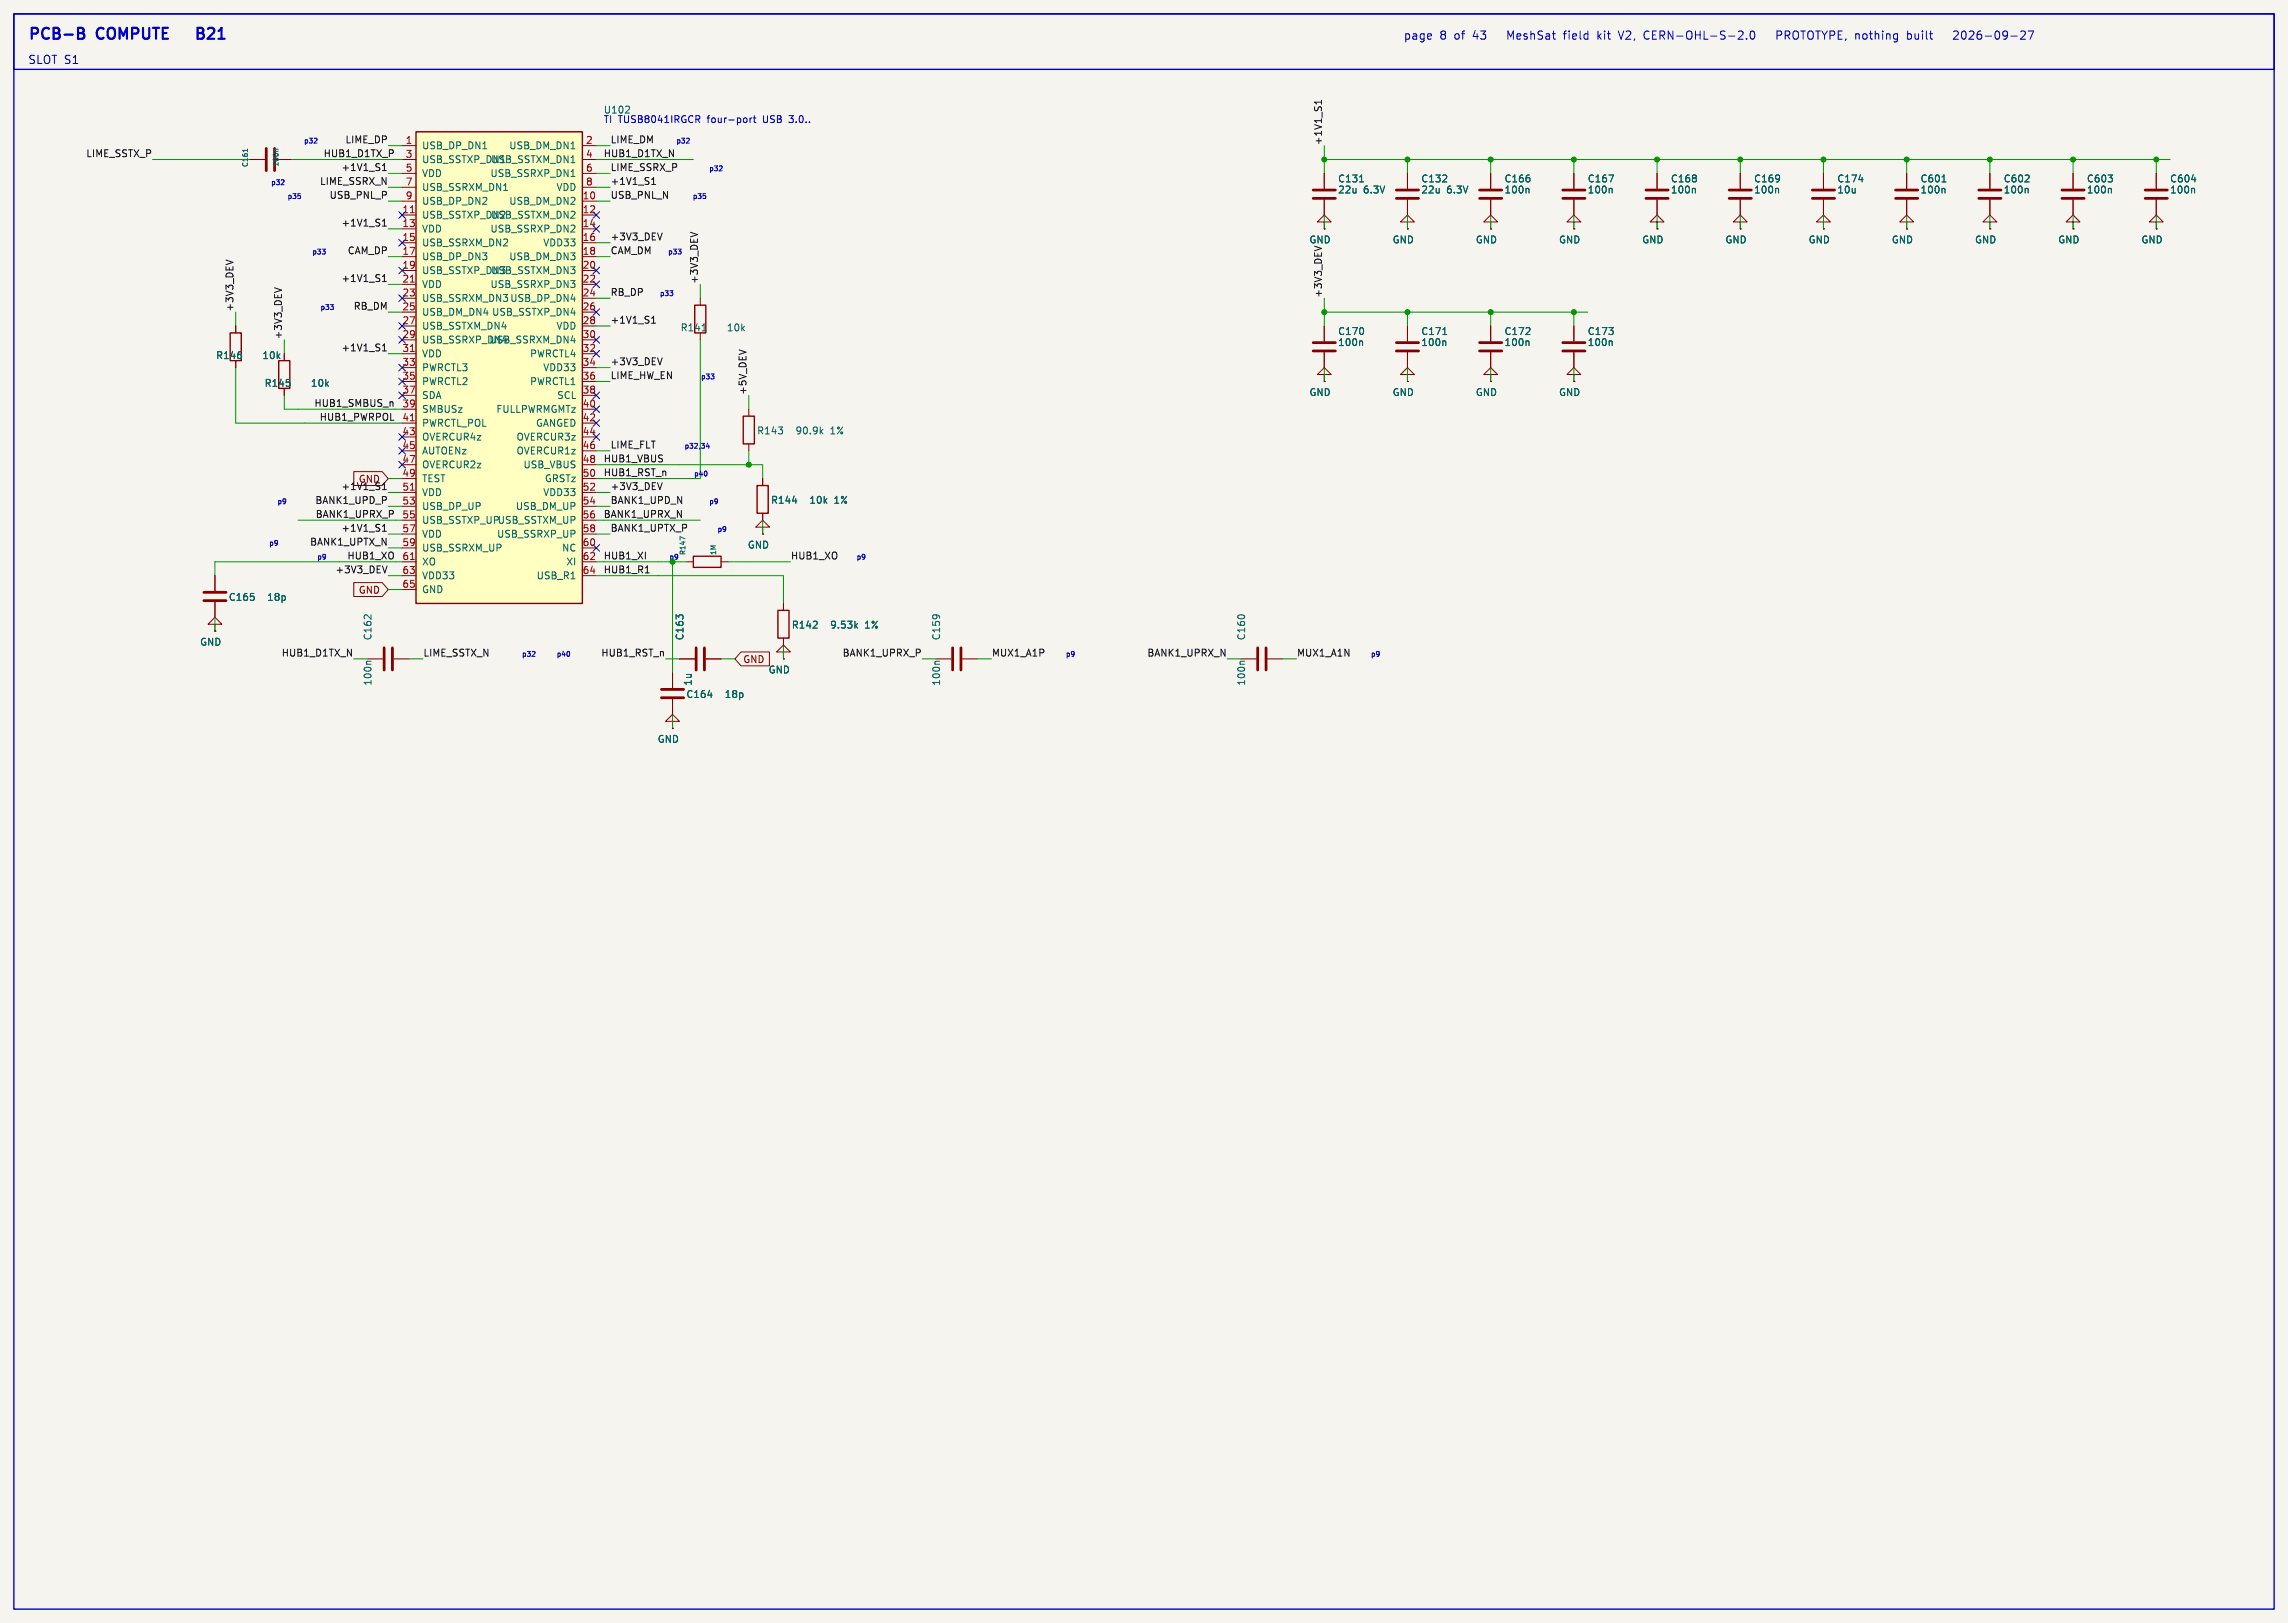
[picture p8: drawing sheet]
<svg xmlns="http://www.w3.org/2000/svg" width="419mm" height="297mm" viewBox="0 0 419 297" stroke-linecap="round" stroke-linejoin="round" font-family="sans-serif">
<defs><g id="words">
<g font-size="2.8" fill="#0000c2">
<text x="5.1" y="7.4">PCB-B</text>
<text x="17.9" y="7.4">COMPUTE</text>
<text x="38.7" y="7.4">B21</text>
</g>
<g font-size="2.1" fill="#0000c2">
<text x="5.1" y="11.8">SLOT S1</text>
<text x="257" y="7.4">page</text>
<text x="263.7" y="7.4">8</text>
<text x="266.4" y="7.4">of</text>
<text x="269.9" y="7.4">43</text>
<text x="276.7" y="7.4">MeshSat</text>
<text x="287.2" y="7.4">field</text>
<text x="293.5" y="7.4">kit</text>
<text x="297.6" y="7.4">V2,</text>
<text x="302.3" y="7.4">CERN-OHL-S-2.0</text>
<text x="327.1" y="7.4">PROTOTYPE, nothing</text>
<text x="351.3" y="7.4">built</text>
<text x="360.3" y="7.4">2026-09-27</text>
</g>
<g font-size="1.8" fill="#0000c2">
<text x="110.5" y="22.6">TI TUSB8041IRGCR</text>
<text x="110.5" y="21">U102</text>
<text x="129.7" y="22.6">four-port</text>
<text x="140.1" y="22.6">USB</text>
<text x="145" y="22.6">3.0..</text>
</g>
<g font-size="1.8" fill="#0f0f0f">
<text x="15.7" y="28.9">LIME_SSTX_P</text>
<text x="59.2" y="28.9">HUB1_D1TX_P</text>
<text x="63.2" y="26.3">LIME_DP</text>
<text x="110.5" y="28.9">HUB1_D1TX_N</text>
<text x="111.8" y="26.3">LIME_DM</text>
<text x="242.2" y="26.7" transform="rotate(-90 242.2 26.7)">+1V1_S1</text>
<text x="58.5" y="33.9">LIME_SSRX_N</text>
<text x="62.5" y="31.4">+1V1_S1</text>
<text x="111.8" y="31.4">LIME_SSRX_P</text>
<text x="111.8" y="33.9">+1V1_S1</text>
<text x="60.3" y="36.5">USB_PNL_P</text>
<text x="62.5" y="41.6">+1V1_S1</text>
<text x="111.8" y="36.5">USB_PNL_N</text>
<text x="63.6" y="46.6">CAM_DP</text>
<text x="111.8" y="44.1">+3V3_DEV</text>
<text x="111.8" y="46.6">CAM_DM</text>
<text x="62.5" y="51.7">+1V1_S1</text>
<text x="127.9" y="52.1" transform="rotate(-90 127.9 52.1)">+3V3_DEV</text>
<text x="42.8" y="57.2" transform="rotate(-90 42.8 57.2)">+3V3_DEV</text>
<text x="64.7" y="56.8">RB_DM</text>
<text x="111.8" y="59.3">+1V1_S1</text>
<text x="111.8" y="54.3">RB_DP</text>
<text x="242.2" y="54.6" transform="rotate(-90 242.2 54.6)">+3V3_DEV</text>
<text x="51.7" y="62.2" transform="rotate(-90 51.7 62.2)">+3V3_DEV</text>
<text x="62.5" y="64.4">+1V1_S1</text>
<text x="111.8" y="67">+3V3_DEV</text>
<text x="111.8" y="69.5">LIME_HW_EN</text>
<text x="57.5" y="74.6">HUB1_SMBUS_n</text>
<text x="58.5" y="77.1">HUB1_PWRPOL</text>
<text x="136.8" y="72.4" transform="rotate(-90 136.8 72.4)">+5V_DEV</text>
<text x="111.8" y="82.2">LIME_FLT</text>
<text x="62.5" y="89.8">+1V1_S1</text>
<text x="65.6" y="88.6">GND</text>
<text x="110.5" y="84.7">HUB1_VBUS</text>
<text x="110.5" y="87.3">HUB1_RST_n</text>
<text x="111.8" y="89.8">+3V3_DEV</text>
<text x="57.7" y="92.4">BANK1_UPD_P</text>
<text x="57.7" y="94.9">BANK1_UPRX_P</text>
<text x="110.5" y="94.9">BANK1_UPRX_N</text>
<text x="111.8" y="92.4">BANK1_UPD_N</text>
<text x="56.7" y="100">BANK1_UPTX_N</text>
<text x="62.5" y="97.4">+1V1_S1</text>
<text x="111.8" y="97.4">BANK1_UPTX_P</text>
<text x="61.4" y="105.1">+3V3_DEV</text>
<text x="63.5" y="102.5">HUB1_XO</text>
<text x="110.5" y="102.5">HUB1_XI</text>
<text x="110.5" y="105.1">HUB1_R1</text>
<text x="144.8" y="102.5">HUB1_XO</text>
<text x="51.5" y="120.3">HUB1_D1TX_N</text>
<text x="77.5" y="120.3">LIME_SSTX_N</text>
<text x="110" y="120.3">HUB1_RST_n</text>
<text x="154.3" y="120.3">BANK1_UPRX_P</text>
<text x="181.6" y="120.3">MUX1_A1P</text>
<text x="210.1" y="120.3">BANK1_UPRX_N</text>
<text x="237.5" y="120.3">MUX1_A1N</text>
</g>
<g font-size="1.8" fill="#a90000">
<text x="74.2" y="26.4">1</text>
<text x="74.2" y="29">3</text>
<text x="107.2" y="26.4">2</text>
<text x="107.2" y="29">4</text>
<text x="74.2" y="31.5">5</text>
<text x="74.2" y="34">7</text>
<text x="107.2" y="31.5">6</text>
<text x="107.2" y="34">8</text>
<text x="73.6" y="39.1">11</text>
<text x="73.6" y="41.7">13</text>
<text x="74.2" y="36.6">9</text>
<text x="106.6" y="36.6">10</text>
<text x="106.6" y="39.1">12</text>
<text x="106.6" y="41.7">14</text>
<text x="73.6" y="44.2">15</text>
<text x="73.6" y="46.7">17</text>
<text x="106.6" y="44.2">16</text>
<text x="106.6" y="46.7">18</text>
<text x="73.6" y="49.3">19</text>
<text x="73.6" y="51.8">21</text>
<text x="106.6" y="49.3">20</text>
<text x="106.6" y="51.8">22</text>
<text x="73.6" y="54.4">23</text>
<text x="73.6" y="56.9">25</text>
<text x="73.6" y="59.4">27</text>
<text x="106.6" y="54.4">24</text>
<text x="106.6" y="56.9">26</text>
<text x="106.6" y="59.4">28</text>
<text x="73.6" y="62">29</text>
<text x="73.6" y="64.5">31</text>
<text x="106.6" y="62">30</text>
<text x="106.6" y="64.5">32</text>
<text x="73.6" y="67.1">33</text>
<text x="73.6" y="69.6">35</text>
<text x="106.6" y="67.1">34</text>
<text x="106.6" y="69.6">36</text>
<text x="73.6" y="72.1">37</text>
<text x="73.6" y="74.7">39</text>
<text x="73.6" y="77.2">41</text>
<text x="106.6" y="72.1">38</text>
<text x="106.6" y="74.7">40</text>
<text x="106.6" y="77.2">42</text>
<text x="73.6" y="79.8">43</text>
<text x="73.6" y="82.3">45</text>
<text x="106.6" y="79.8">44</text>
<text x="106.6" y="82.3">46</text>
<text x="73.6" y="84.8">47</text>
<text x="73.6" y="87.4">49</text>
<text x="73.6" y="89.9">51</text>
<text x="106.6" y="84.8">48</text>
<text x="106.6" y="87.4">50</text>
<text x="106.6" y="89.9">52</text>
<text x="73.6" y="92.5">53</text>
<text x="73.6" y="95">55</text>
<text x="106.6" y="92.5">54</text>
<text x="106.6" y="95">56</text>
<text x="73.6" y="97.5">57</text>
<text x="73.6" y="100.1">59</text>
<text x="106.6" y="97.5">58</text>
<text x="106.6" y="100.1">60</text>
<text x="73.6" y="102.6">61</text>
<text x="73.6" y="105.2">63</text>
<text x="73.6" y="107.7">65</text>
<text x="106.6" y="102.6">62</text>
<text x="106.6" y="105.2">64</text>
</g>
<g font-size="1.8" fill="#006464">
<text x="77.2" y="27.5">USB_DP_DN1</text>
<text x="93.2" y="27.5">USB_DM_DN1</text>
<text x="77.2" y="30.1">USB_SSTXP_DN1</text>
<text x="77.2" y="32.6">VDD</text>
<text x="77.2" y="35.2">USB_SSRXM_DN1</text>
<text x="89.7" y="32.6">USB_SSRXP_DN1</text>
<text x="89.9" y="30.1">USB_SSTXM_DN1</text>
<text x="101.8" y="35.2">VDD</text>
<text x="245" y="33.6">C131</text>
<text x="245" y="35.6">22u</text>
<text x="249.7" y="35.6">6.3V</text>
<text x="260.2" y="33.6">C132</text>
<text x="260.2" y="35.6">22u</text>
<text x="265" y="35.6">6.3V</text>
<text x="275.5" y="33.6">C166</text>
<text x="275.5" y="35.6">100n</text>
<text x="290.7" y="33.6">C167</text>
<text x="290.7" y="35.6">100n</text>
<text x="306" y="33.6">C168</text>
<text x="306" y="35.6">100n</text>
<text x="321.2" y="33.6">C169</text>
<text x="321.2" y="35.6">100n</text>
<text x="336.4" y="33.6">C174</text>
<text x="336.4" y="35.6">10u</text>
<text x="351.7" y="33.6">C601</text>
<text x="351.7" y="35.6">100n</text>
<text x="366.9" y="33.6">C602</text>
<text x="366.9" y="35.6">100n</text>
<text x="382.2" y="33.6">C603</text>
<text x="382.2" y="35.6">100n</text>
<text x="397.4" y="33.6">C604</text>
<text x="397.4" y="35.6">100n</text>
<text x="77.2" y="37.7">USB_DP_DN2</text>
<text x="77.2" y="40.2">USB_SSTXP_DN2</text>
<text x="89.9" y="40.2">USB_SSTXM_DN2</text>
<text x="93.2" y="37.7">USB_DM_DN2</text>
<text x="77.2" y="42.8">VDD</text>
<text x="77.2" y="45.3">USB_SSRXM_DN2</text>
<text x="77.2" y="47.9">USB_DP_DN3</text>
<text x="89.7" y="42.8">USB_SSRXP_DN2</text>
<text x="93.2" y="47.9">USB_DM_DN3</text>
<text x="99.4" y="45.3">VDD33</text>
<text x="239.8" y="44.8">GND</text>
<text x="255" y="44.8">GND</text>
<text x="270.2" y="44.8">GND</text>
<text x="285.5" y="44.8">GND</text>
<text x="300.7" y="44.8">GND</text>
<text x="316" y="44.8">GND</text>
<text x="331.2" y="44.8">GND</text>
<text x="346.4" y="44.8">GND</text>
<text x="361.7" y="44.8">GND</text>
<text x="376.9" y="44.8">GND</text>
<text x="392.2" y="44.8">GND</text>
<text x="77.2" y="50.4">USB_SSTXP_DN3</text>
<text x="77.2" y="52.9">VDD</text>
<text x="89.7" y="52.9">USB_SSRXP_DN3</text>
<text x="89.9" y="50.4">USB_SSTXM_DN3</text>
<text x="77.2" y="55.5">USB_SSRXM_DN3 USB_DP_DN4</text>
<text x="77.2" y="58">USB_DM_DN4 USB_SSTXP_DN4</text>
<text x="39.5" y="65.9">R146</text>
<text x="48" y="65.9">10k</text>
<text x="77.2" y="60.6">USB_SSTXM_DN4</text>
<text x="77.2" y="63.1">USB_SSRXP_DN4</text>
<text x="77.2" y="65.6">VDD</text>
<text x="89.6" y="63.1">USB_SSRXM_DN4</text>
<text x="97" y="65.6">PWRCTL4</text>
<text x="101.8" y="60.6">VDD</text>
<text x="124.6" y="60.9">R141</text>
<text x="133" y="60.9">10k</text>
<text x="245" y="61.5">C170</text>
<text x="245" y="63.6">100n</text>
<text x="260.2" y="61.5">C171</text>
<text x="260.2" y="63.6">100n</text>
<text x="275.5" y="61.5">C172</text>
<text x="275.5" y="63.6">100n</text>
<text x="290.7" y="61.5">C173</text>
<text x="290.7" y="63.6">100n</text>
<text x="48.4" y="71">R145</text>
<text x="56.8" y="71">10k</text>
<text x="77.2" y="68.2">PWRCTL3</text>
<text x="77.2" y="70.7">PWRCTL2</text>
<text x="97" y="70.7">PWRCTL1</text>
<text x="99.4" y="68.2">VDD33</text>
<text x="77.2" y="73.3">SDA</text>
<text x="77.2" y="75.8">SMBUSz</text>
<text x="90.8" y="75.8">FULLPWRMGMTz</text>
<text x="102" y="73.3">SCL</text>
<text x="239.8" y="72.7">GND</text>
<text x="255" y="72.7">GND</text>
<text x="270.2" y="72.7">GND</text>
<text x="285.5" y="72.7">GND</text>
<text x="77.2" y="78.3">PWRCTL_POL</text>
<text x="77.2" y="80.9">OVERCUR4z</text>
<text x="77.2" y="83.4">AUTOENz</text>
<text x="94.5" y="80.9">OVERCUR3z</text>
<text x="94.5" y="83.4">OVERCUR1z</text>
<text x="98.1" y="78.3">GANGED</text>
<text x="138.6" y="79.7">R143</text>
<text x="145.6" y="79.7">90.9k</text>
<text x="152" y="79.7">1%</text>
<text x="77.2" y="86">OVERCUR2z</text>
<text x="77.2" y="88.5">TEST</text>
<text x="95.8" y="86">USB_VBUS</text>
<text x="99.7" y="88.5">GRSTz</text>
<text x="77.2" y="91">VDD</text>
<text x="77.2" y="93.6">USB_DP_UP</text>
<text x="94.4" y="93.6">USB_DM_UP</text>
<text x="99.4" y="91">VDD33</text>
<text x="141.1" y="92.4">R144</text>
<text x="148.1" y="92.4">10k</text>
<text x="152.8" y="92.4">1%</text>
<text x="77.2" y="96.1">USB_SSTXP_UPUSB_SSTXM_UP</text>
<text x="77.2" y="98.7">VDD</text>
<text x="77.2" y="101.2">USB_SSRXM_UP</text>
<text x="90.9" y="98.7">USB_SSRXP_UP</text>
<text x="102.9" y="101.2">NC</text>
<text x="136.9" y="100.6">GND</text>
<text x="77.2" y="103.7">XO</text>
<text x="77.2" y="106.3">VDD33</text>
<text x="98.2" y="106.3">USB_R1</text>
<text x="103.6" y="103.7">XI</text>
<text x="41.8" y="110.2">C165</text>
<text x="48.8" y="110.2">18p</text>
<text x="77.2" y="108.8">GND</text>
<text x="36.6" y="118.4">GND</text>
<text x="68.2" y="117.3" transform="rotate(-90 68.2 117.3)">C162</text>
<text x="125.4" y="117.3" transform="rotate(-90 125.4 117.3)">C163</text>
<text x="144.9" y="115.3">R142</text>
<text x="152" y="115.3">9.53k</text>
<text x="158.4" y="115.3">1%</text>
<text x="172.4" y="117.3" transform="rotate(-90 172.4 117.3)">C159</text>
<text x="228.3" y="117.3" transform="rotate(-90 228.3 117.3)">C160</text>
<text x="68.2" y="125.7" transform="rotate(-90 68.2 125.7)">100n</text>
<text x="126.9" y="125.7" transform="rotate(-90 126.9 125.7)">1u</text>
<text x="140.7" y="123.5">GND</text>
<text x="172.4" y="125.7" transform="rotate(-90 172.4 125.7)">100n</text>
<text x="228.3" y="125.7" transform="rotate(-90 228.3 125.7)">100n</text>
<text x="125.6" y="128">C164</text>
<text x="132.7" y="128">18p</text>
<text x="120.4" y="136.2">GND</text>
</g>
<g font-size="1.8" fill="#840000">
<text x="65.6" y="108.9">GND</text>
<text x="136" y="121.6">GND</text>
</g>
<g font-size="1.3" fill="#0000c2">
<text x="55.6" y="26.3">p32</text>
<text x="123.8" y="26.3">p32</text>
<text x="49.6" y="33.9">p32</text>
<text x="129.8" y="31.4">p32</text>
<text x="52.6" y="36.5">p35</text>
<text x="126.8" y="36.5">p35</text>
<text x="57.1" y="46.6">p33</text>
<text x="122.3" y="46.6">p33</text>
<text x="58.6" y="56.8">p33</text>
<text x="120.8" y="54.3">p33</text>
<text x="128.3" y="69.5">p33</text>
<text x="125.3" y="82.2">p32,34</text>
<text x="127.1" y="87.3">p40</text>
<text x="50.7" y="92.4">p9</text>
<text x="129.8" y="92.4">p9</text>
<text x="49.2" y="100">p9</text>
<text x="131.3" y="97.4">p9</text>
<text x="58" y="102.5">p9</text>
<text x="122.5" y="102.5">p9</text>
<text x="156.8" y="102.5">p9</text>
<text x="95.5" y="120.3">p32</text>
<text x="101.9" y="120.3">p40</text>
<text x="195.2" y="120.3">p9</text>
<text x="251" y="120.3">p9</text>
</g>
<g font-size="1.3" fill="#006464">
<text x="45.6" y="30.7" transform="rotate(-90 45.6 30.7)">C161</text>
<text x="51.2" y="30.6" transform="rotate(-90 51.2 30.6)">100n</text>
<text x="125.7" y="101.8" transform="rotate(-90 125.7 101.8)">R147</text>
<text x="131.4" y="101.8" transform="rotate(-90 131.4 101.8)">1M</text>
</g>
</g></defs>
<path d="M-.1 -.1h419.2v297.3h-419.2z" fill="#f5f4ef" stroke="#f5f4ef" stroke-width=".18"/>
<path d="M42.2 61h2v5h-2zM51.1 66h2v5.1h-2zM136.1 76.2h2.1v5.1h-2.1z" fill="none" stroke="#840000" stroke-width=".25"/>
<g fill="none" stroke="#840000" stroke-width=".18">
<path d="M45.7 29.2h2.8M50.5 29.2h2.8M364.5 31.8v2.7M364.5 36.6v2.8M43.2 59.7v1.3M43.2 66v1.3M52.1 64.8v1.2M52.1 71.1v1.3M137.2 74.9v1.3M137.2 81.3v1.3M39.4 114.3h1.2l-1.2-1.3-1.3 1.3h1.3v1.3M39.4 115.6h.1"/>
<path d="M39.4 105.4v2.8M39.4 110.2v2.8M143.5 119.4h1.3l-1.3-1.3-1.3 1.3h1.3v1.3M67.3 120.7h2.8M72.1 120.7h2.8M143.5 120.7h.1"/>
</g>
<path d="M45.3 27.3v.5M51 27.3h-.5l-.1 .3M371.3 34.5l.2 .2v.6M150.4 79l.3 .5M150.7 78.6l-.5 .5M68 121.1h-.7l-.2 .2" fill="none" stroke="#006464" stroke-width=".18"/>
<path d="M48.8 27.2v4M50.3 27.2v4M362.5 34.8h4M362.5 36.3h4M37.3 108.5h4.1M37.3 110h4.1M70.4 118.6v4.1M71.9 118.6v4.1" fill="none" stroke="#840000" stroke-width=".51"/>
<path d="M76.2 24.1h30.5v86.4h-30.5z" fill="#ffffc2"/>
<path d="M76.2 24.1h30.5v86.4h-30.5zM127.3 55.9h2v5.1h-2zM138.7 88.9h2v5.1h-2zM127 101.9h5.1v2h-5.1zM142.5 111.8h2v5h-2z" fill="none" stroke="#840000" stroke-width=".25"/>
<g fill="none" stroke="#840000" stroke-width=".18">
<path d="M73.7 26.7h2.5M73.7 29.2h2.5M73.7 31.8h2.5M73.7 34.3h2.5M73.7 36.8h2.5M73.7 39.4h2.5M106.7 26.7h2.5M106.7 29.2h2.5M106.7 31.8h2.5M106.7 34.3h2.5M106.7 36.8h2.5M106.7 39.4h2.5"/>
<path d="M242.6 31.8v2.7M242.6 36.6v2.8M257.8 31.8v2.7M257.8 36.6v2.8M273 31.8v2.7M273 36.6v2.8M288.3 31.8v2.7M288.3 36.6v2.8M303.5 31.8v2.7M303.5 36.6v2.8M318.8 31.8v2.7M318.8 36.6v2.8"/>
<path d="M334 31.8v2.7M334 36.6v2.8M349.2 31.8v2.7M349.2 36.6v2.8M364.5 31.8v2.7M364.5 36.6v2.8M379.7 31.8v2.7M379.7 36.6v2.8M395 31.8v2.7M395 36.6v2.8M43.2 59.7v1.3M73.7 41.9h2.5"/>
<path d="M73.7 44.5h2.5M73.7 47h2.5M73.7 49.5h2.5M73.7 52.1h2.5M73.7 54.6h2.5M73.7 57.2h2.5M73.7 59.7h2.5M106.7 41.9h2.5M106.7 44.5h2.5M106.7 47h2.5M106.7 49.5h2.5M106.7 52.1h2.5"/>
<path d="M106.7 54.6h2.5M106.7 57.2h2.5M106.7 59.7h2.5M128.3 54.6v1.3M242.6 40.6h1.2l-1.2-1.2-1.3 1.2h1.3v1.3M242.6 41.9h.1M242.6 59.7v2.8M257.8 40.6h1.3l-1.3-1.2-1.3 1.2h1.3v1.3M257.8 41.9h.1M257.8 59.7v2.8M273 40.6h1.3l-1.3-1.2-1.2 1.2h1.2v1.3M273 41.9h.1"/>
<path d="M273 59.7v2.8M288.3 40.6h1.3l-1.3-1.2-1.3 1.2h1.3v1.3M288.3 41.9h.1M288.3 59.7v2.8M303.5 40.6h1.3l-1.3-1.2-1.2 1.2h1.2v1.3M303.5 41.9h.1M318.8 40.6h1.2l-1.2-1.2-1.3 1.2h1.3v1.3M318.8 41.9h.1M334 40.6h1.3l-1.3-1.2-1.3 1.2h1.3v1.3M334 41.9h.1M349.2 40.6h1.3l-1.3-1.2-1.2 1.2h1.2v1.3M349.2 41.9h.1"/>
<path d="M364.5 40.6h1.3l-1.3-1.2-1.3 1.2h1.3v1.3M364.5 41.9h.1M379.7 40.6h1.3l-1.3-1.2-1.2 1.2h1.2v1.3M379.7 41.9h.1M395 40.6h1.2l-1.2-1.2-1.3 1.2h1.3v1.3M395 41.9h.1M43.2 66v1.3M52.1 64.8v1.2M52.1 71.1v1.3M73.7 62.2h2.5M73.7 64.8h2.5M73.7 67.3h2.5"/>
<path d="M73.7 69.9h2.5M73.7 72.4h2.5M73.7 74.9h2.5M73.7 77.5h2.5M106.7 62.2h2.5M106.7 64.8h2.5M106.7 67.3h2.5M106.7 69.9h2.5M106.7 72.4h2.5M106.7 74.9h2.5M106.7 77.5h2.5M128.3 61v1.2"/>
<path d="M242.6 68.6h1.2l-1.2-1.3-1.3 1.3h1.3v1.3M242.6 69.9h.1M242.6 64.5v2.8M257.8 68.6h1.3l-1.3-1.3-1.3 1.3h1.3v1.3M257.8 69.9h.1M257.8 64.5v2.8M273 68.6h1.3l-1.3-1.3-1.2 1.3h1.2v1.3M273 69.9h.1M273 64.5v2.8M288.3 68.6h1.3l-1.3-1.3-1.3 1.3h1.3v1.3M288.3 69.9h.1M288.3 64.5v2.8"/>
<path d="M64.8 86.4h5.2l1.1 1.2-1.1 1.3h-5.2zM73.7 80h2.5M73.7 82.6h2.5M73.7 85.1h2.5M73.7 87.6h2.5M73.7 90.2h2.5M73.7 92.7h2.5M73.7 95.3h2.5M73.7 97.8h2.5M106.7 80h2.5M106.7 82.6h2.5M106.7 85.1h2.5"/>
<path d="M106.7 87.6h2.5M106.7 90.2h2.5M106.7 92.7h2.5M106.7 95.3h2.5M106.7 97.8h2.5M139.7 96.5h1.3l-1.3-1.2-1.3 1.2h1.3v1.3M139.7 97.8h.1M139.7 87.6v1.3M139.7 94v1.3M39.4 115.6h.1M39.4 105.4v2.8M39.4 110.2v2.8"/>
<path d="M64.8 106.7h5.2l1.1 1.3-1.1 1.2h-5.2zM73.7 100.3h2.5M73.7 102.9h2.5M73.7 105.4h2.5M73.7 108h2.5M106.7 100.3h2.5M106.7 102.9h2.5M106.7 105.4h2.5M125.7 102.9h1.3M132.1 102.9h1.2M135.7 119.4h5.2v2.5h-5.2l-1.1-1.2zM143.5 110.5v1.3"/>
<path d="M143.5 116.8v1.3M123.2 132.1h1.3l-1.3-1.3-1.3 1.3h1.3v1.3M123.2 133.4h.1M123.2 123.2v2.8M123.2 128v2.8M124.5 120.7h2.8M129.3 120.7h2.8M143.5 120.7h.1M171.4 120.7h2.8M176.3 120.7h2.8M227.3 120.7h2.8M232.2 120.7h2.7"/>
</g>
<g fill="none" stroke="#006464" stroke-width=".18">
<path d="M115.3 19.6v.4M88.4 27.2h.8M92.3 34.9h.7M104.6 32.3h.7M249 33.3h.8M279.9 34.5l.2 .2v.6M294.7 32h.8l-.5 1.3M295.1 34.5l.2 .2v.6M310.4 34.5l.1 .2v.6M325.6 34.5l.2 .2v.6M340.5 32.9h.8M355.7 33.3h.7"/>
<path d="M356.1 34.5l.2 .2v.6M371.3 34.5l.2 .2v.6M386.6 34.5l.1 .2v.6M401.4 32.9h.8M401.8 34.5l.2 .2v.6M128.6 60.6h.7M249.4 62.4l.2 .2v.7M264.3 61.3h.7M264.6 62.4l.2 .2v.7M279.9 62.4l.2 .2v.7M295.1 62.4l.2 .2v.7M125.5 98.7l-.9-.4v.6"/>
<path d="M145.2 91.7h.7M156.7 114.5l.4 .5M157.1 114.2l-.5 .5M129.7 127.3h.7M172.1 121.1h-.7l-.1 .2M228 121.1h-.7l-.2 .2"/>
</g>
<path d="M75.2 39h.7M75.2 51.7h.7M75.2 64.4h.7M75.2 77.1h.7M75.2 89.8h.7M75.2 102.5h.7" fill="none" stroke="#a90000" stroke-width=".18"/>
<g fill="none" stroke="#840000" stroke-width=".51">
<path d="M240.5 34.8h4.1M240.5 36.3h4.1M255.8 34.8h4M255.8 36.3h4M271 34.8h4.1M271 36.3h4.1M286.3 34.8h4M286.3 36.3h4M301.5 34.8h4.1M301.5 36.3h4.1M316.7 34.8h4.1M316.7 36.3h4.1"/>
<path d="M332 34.8h4M332 36.3h4M347.2 34.8h4.1M347.2 36.3h4.1M377.7 34.8h4.1M377.7 36.3h4.1M392.9 34.8h4.1M392.9 36.3h4.1M240.5 62.7h4.1M240.5 64.3h4.1M255.8 62.7h4M255.8 64.3h4"/>
<path d="M271 62.7h4.1M271 64.3h4.1M286.3 62.7h4M286.3 64.3h4M127.5 118.6v4.1M129 118.6v4.1M174.5 118.6v4.1M176 118.6v4.1M230.4 118.6v4.1M231.9 118.6v4.1M121.2 126.2h4M121.2 127.8h4"/>
</g>
<g fill="none" stroke="#0f0f0f" stroke-width=".18">
<path d="M242.1 18.3v.8M242.1 18.7h-1.3l.4 .4M70.1 30.3l.3-.3v1.2M70.1 31.2h.7M119.4 32.9l.3-.4v1.3M119.4 33.8h.7M41.4 47.6l1.3 .4M50.3 52.7l1.3 .4M70.1 51.6h.7M70.1 40.5l.3-.4v1.3M70.1 50.7l.3-.4v1.3M70.1 41.4h.7"/>
<path d="M119.4 59.2h.7M119.4 58.3l.3-.4v1.3M121.3 42.7l-.4 1.2M126.5 42.5l1.3 .5M240.8 45.1l1.3 .4M70.1 63.4l.3-.4v1.3M70.1 64.3h.7M71.9 73.6l.1 .8M121.3 65.5l-.4 1.3M70.1 88.8l.3-.4v1.3M70.1 96.4l.3-.4v1.3M70.1 97.3h.7"/>
<path d="M70.1 89.7h.7M121.3 88.4l-.4 1.3M70.9 103.6l-.4 1.3M118.2 104.9h.7"/>
</g>
<g fill="none" stroke="#009600" stroke-width=".18">
<path d="M27.9 29.2h17.8M53.3 29.2h20.4M71.1 36.8h2.6M71.1 34.3h2.6M71.1 31.8h2.6M71.1 26.7h2.6M109.2 29.2h17.8M109.2 36.8h2.6M109.2 34.3h2.6M109.2 31.8h2.6M109.2 26.7h2.6M242.6 29.2h154.9"/>
<path d="M242.6 26.7v5.1M242.6 39.4v2.5M257.8 29.2v2.6M257.8 39.4v2.5M273 29.2v2.6M273 39.4v2.5M288.3 29.2v2.6M288.3 39.4v2.5M303.5 29.2v2.6M303.5 39.4v2.5M318.8 29.2v2.6M318.8 39.4v2.5"/>
<path d="M334 29.2v2.6M334 39.4v2.5M349.2 29.2v2.6M349.2 39.4v2.5M364.5 29.2v2.6M364.5 39.4v2.5M379.7 29.2v2.6M379.7 39.4v2.5M395 29.2v2.6M395 39.4v2.5M43.2 57.2v2.5M71.1 57.2h2.6"/>
<path d="M71.1 41.9h2.6M71.1 52.1h2.6M71.1 47h2.6M109.2 47h2.6M109.2 59.7h2.6M109.2 54.6h2.6M109.2 44.5h2.6M128.3 52.1v2.5M242.6 57.2h48.2M242.6 54.6v5.1M257.8 57.2v2.5M273 57.2v2.5"/>
<path d="M288.3 57.2v2.5M43.2 67.3v10.2h30.5M52.1 62.2v2.6M52.1 72.4v2.5h21.6M71.1 64.8h2.6M109.2 67.3h2.6M109.2 69.9h2.6M128.3 62.2v25.4h-19.1M137.2 72.4v2.5M242.6 67.3v2.6M257.8 67.3v2.6M273 67.3v2.6"/>
<path d="M288.3 67.3v2.6M54.6 95.3h19.1M71.1 92.7h2.6M71.1 90.2h2.6M71.1 87.6h2.6M71.1 97.8h2.6M109.2 85.1h30.5v2.5M109.2 92.7h2.6M109.2 90.2h2.6M109.2 95.3h19.1M109.2 97.8h2.6M109.2 82.6h2.6"/>
<path d="M137.2 82.6v2.5M139.7 95.3v2.5M39.4 113v2.6M71.1 105.4h2.6M71.1 108h2.6M71.1 100.3h2.6M73.7 102.9h-34.3v2.5M109.2 105.4h34.3v5.1M109.2 102.9h16.5M123.2 102.9v20.3M133.3 102.9h11.5M143.5 118.1v2.6"/>
<path d="M64.8 120.7h2.5M74.9 120.7h2.6M121.9 120.7h2.6M123.2 130.8v2.6M132.1 120.7h2.5M168.9 120.7h2.5M179.1 120.7h2.5M224.8 120.7h2.5M234.9 120.7h2.6"/>
</g>
<g fill="none" stroke="#000084" stroke-width=".18">
<path d="M73.1 38.8l1.2 1.2M74.3 38.8l-1.2 1.2M108.6 38.8l1.2 1.2M109.8 38.8l-1.2 1.2M73.1 54l1.2 1.2M73.1 59.1l1.2 1.2M73.1 43.8l1.2 1.3M73.1 48.9l1.2 1.2M74.3 54l-1.2 1.2M74.3 59.1l-1.2 1.2M74.3 43.8l-1.2 1.3M74.3 48.9l-1.2 1.2"/>
<path d="M108.6 41.3l1.2 1.2M108.6 56.5l1.2 1.3M108.6 48.9l1.2 1.2M108.6 51.5l1.2 1.2M109.8 41.3l-1.2 1.2M109.8 56.5l-1.2 1.3M109.8 48.9l-1.2 1.2M109.8 51.5l-1.2 1.2M73.1 69.2l1.2 1.3M73.1 71.8l1.2 1.2M73.1 61.6l1.2 1.2M73.1 66.7l1.2 1.2"/>
<path d="M73.1 79.4l1.2 1.2M74.3 69.2l-1.2 1.3M74.3 71.8l-1.2 1.2M74.3 61.6l-1.2 1.2M74.3 66.7l-1.2 1.2M74.3 79.4l-1.2 1.2M108.6 61.6l1.2 1.2M108.6 64.2l1.2 1.2M108.6 74.3l1.2 1.2M108.6 71.8l1.2 1.2M108.6 76.9l1.2 1.2M108.6 79.4l1.2 1.2"/>
<path d="M109.8 61.6l-1.2 1.2M109.8 64.2l-1.2 1.2M109.8 74.3l-1.2 1.2M109.8 71.8l-1.2 1.2M109.8 76.9l-1.2 1.2M109.8 79.4l-1.2 1.2M73.1 84.5l1.2 1.2M73.1 81.9l1.2 1.3M74.3 84.5l-1.2 1.2M74.3 81.9l-1.2 1.3M108.6 99.7l1.2 1.2M109.8 99.7l-1.2 1.2"/>
</g>
<g fill="none" stroke="#0000c2" stroke-width=".18">
<path d="M286.4 6.2h.5M292.7 5.7v1.5M292.9 6.6l.4 .6M293.3 6.2l-.6 .5M296.4 5.7l.5 1.5M301.2 6.8l.2 .3 .4 .1M301.8 5.7h-.4l-.2 .3M319.9 7v.2M320.7 5.8l.2-.1a.8 .8 0 0 1 .5 .7 .8 .8 0 0 1-.5 .8l-.2-.2-.1-.4zM325.5 6.5l.7-.1 .2-.2-.1-.4-.2-.1h-.6v1.5M349.4 6.2h.5l.2 .3v.4l-.1 .2h-.6M349.4 5.7v1.5"/>
<path d="M357.9 5.8l.5-.1 .2 .1 .1 .3-.9 1.1h.9M359.6 5.7a.94 .94 0 0 0 0 1.5M371.5 5.7h1l-.6 1.5M127.8 21.8l.4 .6M128.1 21.3v.4M137.4 21.6v.8M137.7 21.6l-.3 .2M138 21.6h.5M138.2 21.2v1.1l.3 .1M129.6 81.1l-.2 .7h.6M129.8 81.5v.6"/>
</g>
<path d="M14.3 5.1l.9 .1a.48 .48 0 0 1 .1 .5 .48 .48 0 0 1-.3 .4M14.3 6.1h.7M15 6.1a.53 .53 0 0 1 .5 .4 .53 .53 0 0 1-.4 .6h-.8M36.2 5.1l.9 .1a.48 .48 0 0 1 .1 .5 .48 .48 0 0 1-.3 .4 .53 .53 0 0 1 .5 .4 .53 .53 0 0 1-.4 .6h-.8zM36.2 6.1h.7" fill="none" stroke="#0000c2" stroke-width=".4"/>
<path d="M2.5 2.5h414.1v292.1h-414.1zM2.5 2.5h414.1v10.2h-414.1z" fill="none" stroke="#0000c2" stroke-width=".25"/>
<g fill="#009600" stroke="#009600" stroke-width=".18">
<circle cx="137.2" cy="85.1" r=".46"/>
<circle cx="242.6" cy="29.2" r=".46"/>
<circle cx="242.6" cy="57.2" r=".46"/>
<circle cx="257.8" cy="29.2" r=".46"/>
<circle cx="257.8" cy="57.2" r=".46"/>
<circle cx="318.8" cy="29.2" r=".46"/>
<circle cx="364.5" cy="29.2" r=".46"/>
<circle cx="273" cy="57.2" r=".46"/>
<circle cx="273" cy="29.2" r=".46"/>
<circle cx="288.3" cy="29.2" r=".46"/>
<circle cx="303.5" cy="29.2" r=".46"/>
<circle cx="288.3" cy="57.2" r=".46"/>
<circle cx="379.7" cy="29.2" r=".46"/>
<circle cx="334" cy="29.2" r=".46"/>
<circle cx="349.2" cy="29.2" r=".46"/>
<circle cx="395" cy="29.2" r=".46"/>
<circle cx="123.2" cy="102.9" r=".46"/>
</g>
<use href="#words"/>
</svg>
